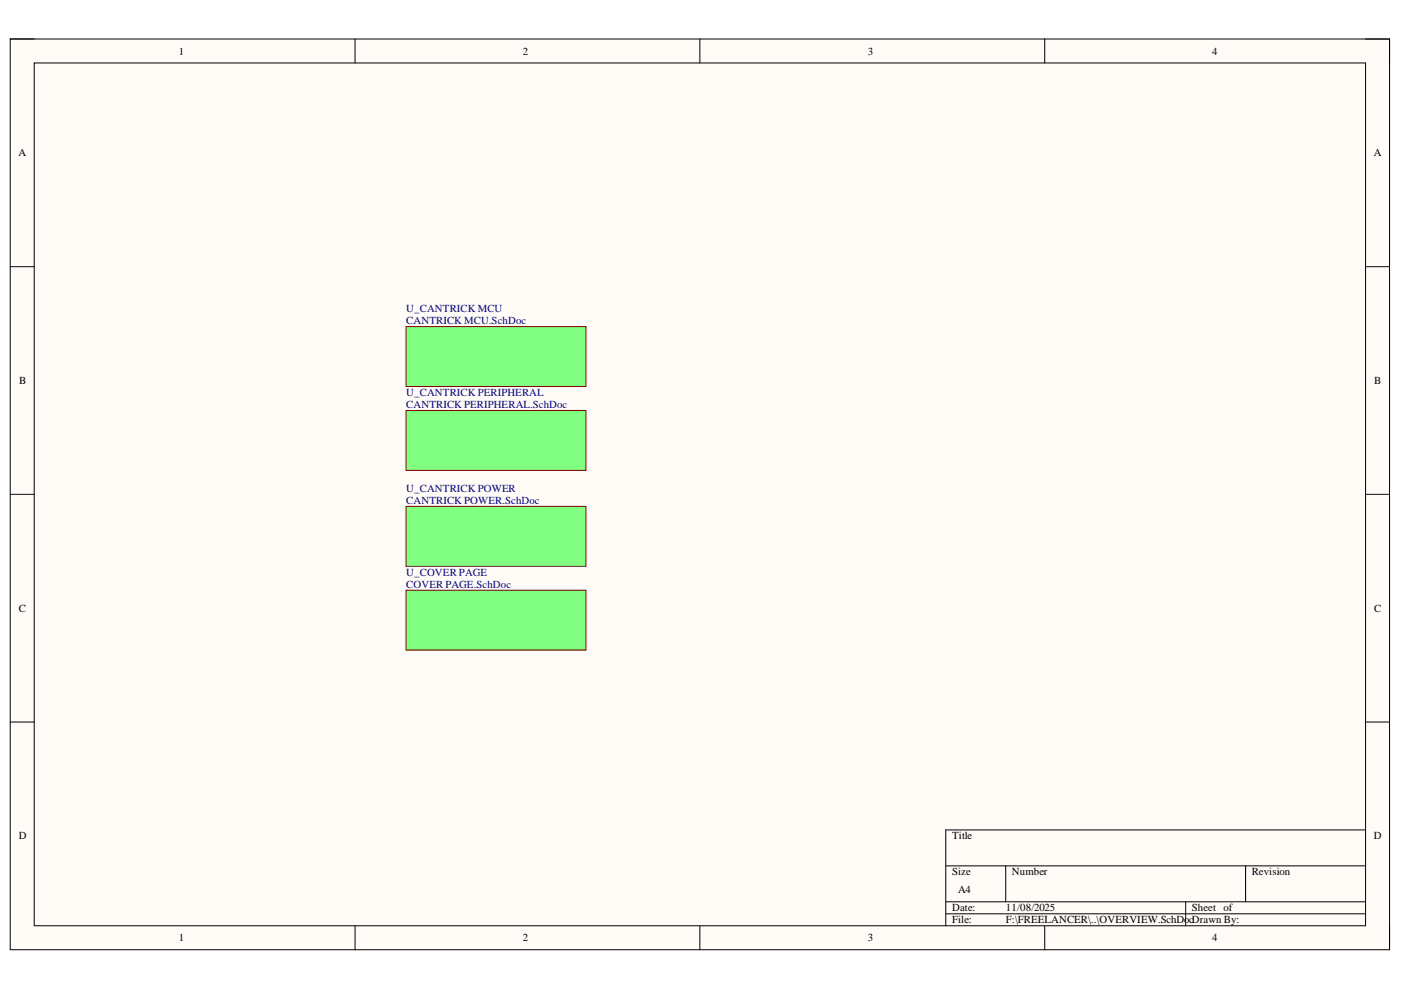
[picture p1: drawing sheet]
<svg xmlns="http://www.w3.org/2000/svg" width="297mm" height="210mm" viewBox="0 0 297 210" stroke-linecap="round" stroke-linejoin="round" font-family="sans-serif">
<defs><g id="words">
<g font-size="2.3">
<text x="37.9" y="11.6">1</text>
<text x="110.8" y="11.6">2</text>
<text x="184" y="11.6">3</text>
<text x="257" y="11.6">4</text>
<text x="3.9" y="33.1">A</text>
<text x="291.3" y="33.1">A</text>
<text x="4.1" y="81.4">B</text>
<text x="291.4" y="81.4">B</text>
<text x="4" y="129.7">C</text>
<text x="291.4" y="129.7">C</text>
<text x="4" y="177.9">D</text>
<text x="201.9" y="177.9">Title</text>
<text x="291.3" y="177.9">D</text>
<text x="201.9" y="185.6">Size</text>
<text x="214.5" y="185.6">Number</text>
<text x="265.4" y="185.6">Revision</text>
<text x="203.1" y="189.4">A4</text>
<text x="201.9" y="193.2">Date:</text>
<text x="201.9" y="195.8">File:</text>
<text x="213.3" y="193.2">11/08/2025</text>
<text x="213.3" y="195.8">F:\FREELANCER\..\OVERVIEW.SchDocDrawn By:</text>
<text x="252.7" y="193.2">Sheet of</text>
<text x="37.9" y="199.6">1</text>
<text x="110.8" y="199.6">2</text>
<text x="184" y="199.6">3</text>
<text x="257" y="199.6">4</text>
</g>
<g font-size="2.3" fill="#000080">
<text x="86.1" y="66.2">U_CANTRICK MCU</text>
<text x="86.1" y="68.7">CANTRICK MCU.SchDoc</text>
<text x="86.1" y="83.9">U_CANTRICK PERIPHERAL</text>
<text x="86.1" y="86.5">CANTRICK PERIPHERAL.SchDoc</text>
<text x="86.1" y="104.3">U_CANTRICK POWER</text>
<text x="86.1" y="106.8">CANTRICK POWER.SchDoc</text>
<text x="86.1" y="122.1">U_COVER PAGE</text>
<text x="86.1" y="124.6">COVER PAGE.SchDoc</text>
</g>
</g></defs>
<path d="M2.2 8.3h292.4v193.1h-292.4z" fill-rule="evenodd" fill="#fffcf8"/>
<path d="M2.2 8.3h292.4v193.1h-292.4z" fill="none" stroke="#000" stroke-width=".21"/>
<path d="M7.3 13.4h282.2v182.9h-282.2z" fill-rule="evenodd" fill="#fffcf8"/>
<g fill="none" stroke="#000" stroke-width=".21">
<path d="M2.2 8.3h5.1M7.3 13.4h282.2v182.9h-282.2zM75.3 8.3v5M148.4 8.3v5M221.5 8.3v5.1M289.5 8.3h5.1v5.1M2.2 56.5h5.1M289.5 56.5h5.1M2.2 104.8h5.1M289.5 104.8h5.1M2.2 153.1h5.1M289.5 153.1h5.1"/>
<path d="M289.5 176h-89v20.3M75.3 196.3v5.1M148.4 196.3v5.1M200.5 183.6h89M200.5 191.2h89M200.5 193.7h89M213.2 183.6v7.6M221.5 196.3v5.1M251.4 191.2v5.1M264.1 183.6v7.6M294.6 196.3v5.1"/>
</g>
<path d="M86.1 69.2h38.1v12.7h-38.1z" fill-rule="evenodd" fill="#80ff80"/>
<path d="M86.1 69.2h38.1v12.7h-38.1z" fill="none" stroke="#800000" stroke-width=".21"/>
<path d="M86.1 87h38.1v12.7h-38.1z" fill-rule="evenodd" fill="#80ff80"/>
<path d="M86.1 87h38.1v12.7h-38.1z" fill="none" stroke="#800000" stroke-width=".21"/>
<path d="M86.1 107.4h38.1v12.7h-38.1z" fill-rule="evenodd" fill="#80ff80"/>
<path d="M86.1 107.4h38.1v12.7h-38.1z" fill="none" stroke="#800000" stroke-width=".21"/>
<path d="M86.1 125.1h38.1v12.7h-38.1z" fill-rule="evenodd" fill="#80ff80"/>
<path d="M86.1 125.1h38.1v12.7h-38.1z" fill="none" stroke="#800000" stroke-width=".21"/>
<use href="#words"/>
</svg>
